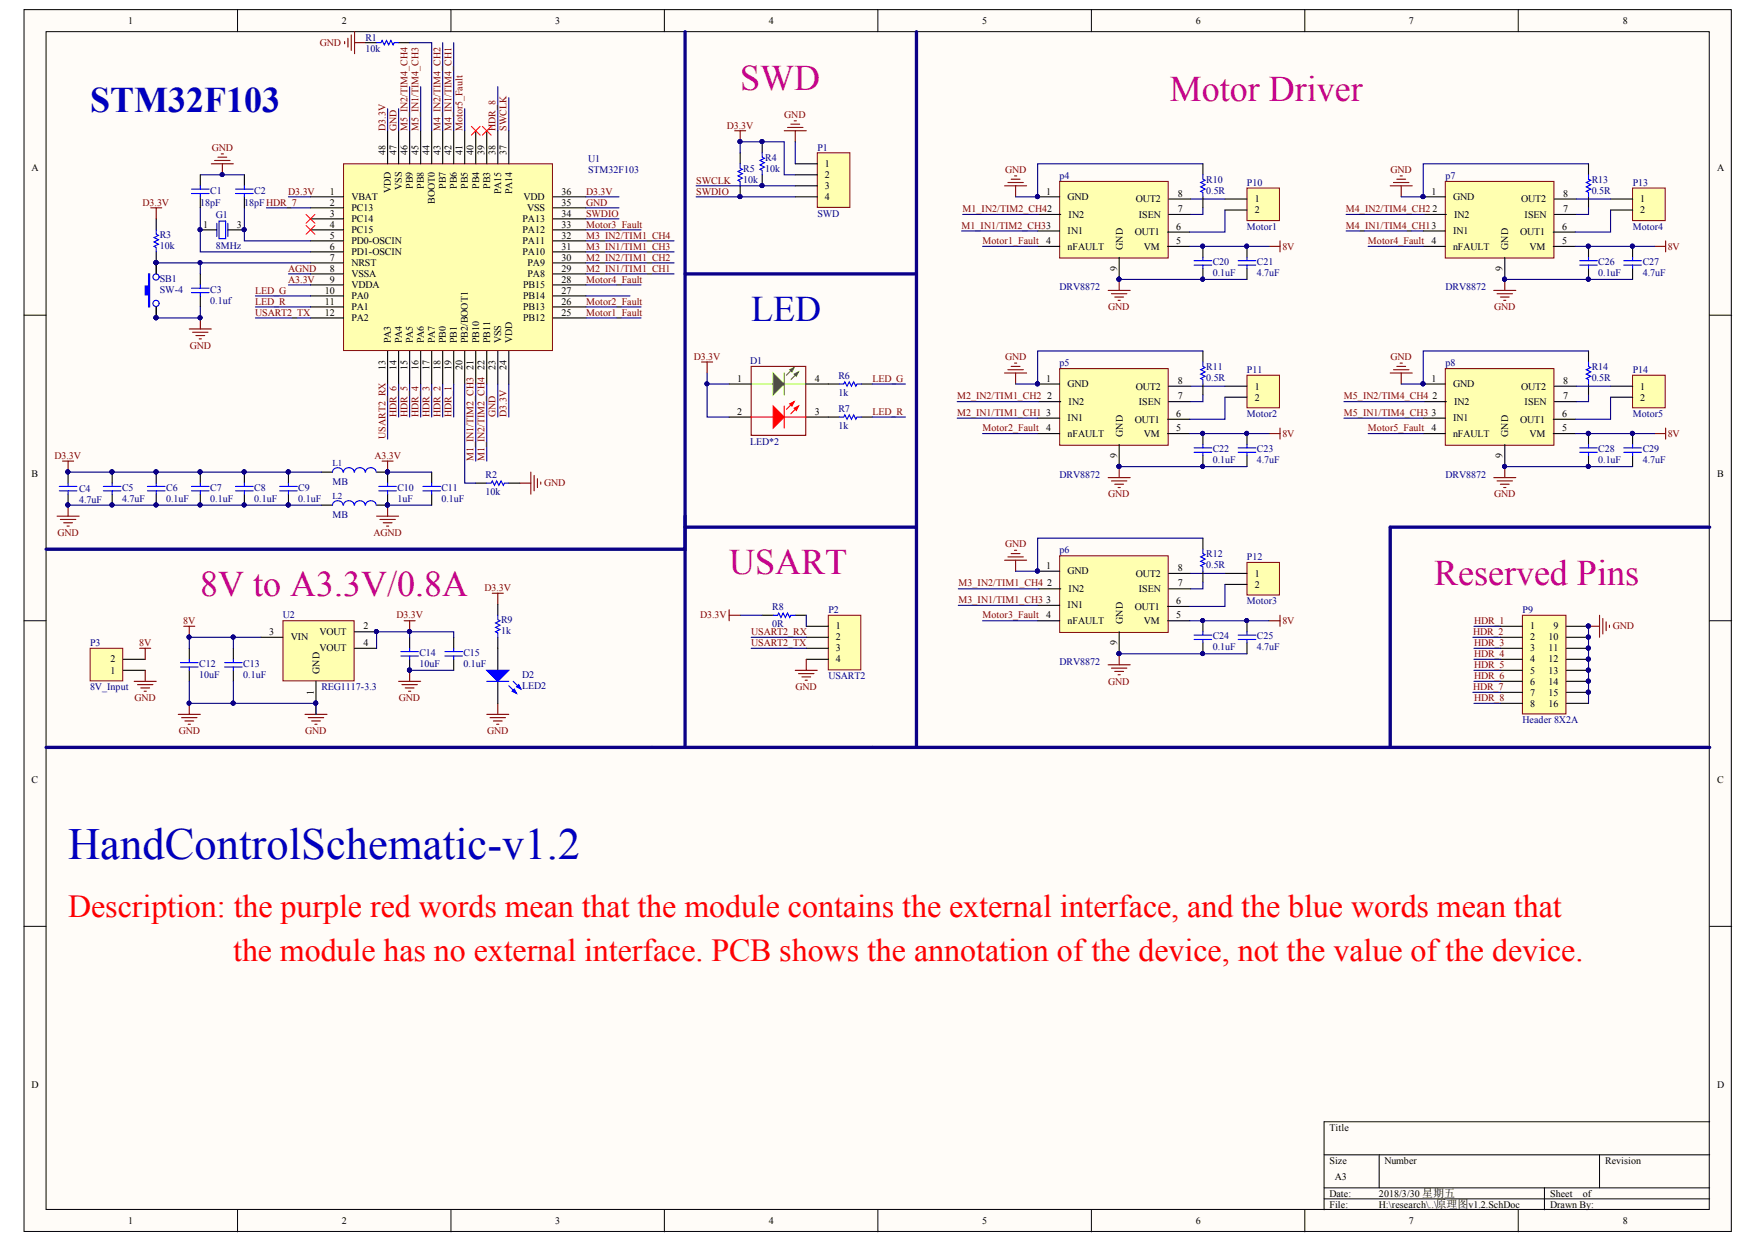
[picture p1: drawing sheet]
<svg xmlns="http://www.w3.org/2000/svg" width="297mm" height="210mm" viewBox="0 0 297 210" stroke-linecap="round" stroke-linejoin="round" font-family="sans-serif">
<defs><g id="words">
<text font-size="7.5" fill="#0000bf" x="11.5" y="145">HandControlSchematic-v1.2</text>
<g font-size="6.1" fill="#c5008e">
<text x="125.1" y="15.2">SWD</text>
<text x="197.6" y="17.1">Motor Driver</text>
<text x="33.8" y="100.7">8V to A3.3V/0.8A</text>
<text x="123.2" y="97">USART</text>
<text x="242.3" y="98.9">Reserved Pins</text>
</g>
<g font-size="6.1" fill="#0000bf">
<text x="15.2" y="18.9">STM32F103</text>
<text x="126.9" y="54.3">LED</text>
</g>
<g font-size="5.4" fill="#f00">
<text x="11.5" y="154.8">Description: the purple red words mean that the module contains the external interface, and the blue words mean that</text>
<text x="39.4" y="162.2">the module has no external interface. PCB shows the annotation of the device, not the value of the device.</text>
</g>
<g font-size="1.7">
<text x="21.7" y="4.1">1</text>
<text x="57.8" y="4.1">2</text>
<text x="93.8" y="4.1">3</text>
<text x="129.9" y="4.1">4</text>
<text x="165.9" y="4.1">5</text>
<text x="202" y="4.1">6</text>
<text x="238.1" y="4.1">7</text>
<text x="274.2" y="4.1">8</text>
<text x="5.3" y="28.9">A</text>
<text x="65.1" y="26.2" transform="rotate(-90 65.1 26.2)">48</text>
<text x="67" y="26.2" transform="rotate(-90 67 26.2)">47</text>
<text x="68.8" y="26.2" transform="rotate(-90 68.8 26.2)">46</text>
<text x="70.7" y="26.2" transform="rotate(-90 70.7 26.2)">45</text>
<text x="72.6" y="26.2" transform="rotate(-90 72.6 26.2)">44</text>
<text x="74.4" y="26.2" transform="rotate(-90 74.4 26.2)">43</text>
<text x="76.3" y="26.2" transform="rotate(-90 76.3 26.2)">42</text>
<text x="78.1" y="26.2" transform="rotate(-90 78.1 26.2)">41</text>
<text x="80" y="26.2" transform="rotate(-90 80 26.2)">40</text>
<text x="81.9" y="26.2" transform="rotate(-90 81.9 26.2)">39</text>
<text x="83.7" y="26.2" transform="rotate(-90 83.7 26.2)">38</text>
<text x="85.6" y="26.2" transform="rotate(-90 85.6 26.2)">37</text>
<text x="139.4" y="28.2">1</text>
<text x="290.2" y="28.9">A</text>
<text x="55.7" y="32.9">1</text>
<text x="55.7" y="34.7">2</text>
<text x="59.4" y="33.8">VBAT</text>
<text x="59.4" y="35.7">PC13</text>
<text x="66.1" y="32.6" transform="rotate(-90 66.1 32.6)">VDD</text>
<text x="67.9" y="32" transform="rotate(-90 67.9 32)">VSS</text>
<text x="69.8" y="31.9" transform="rotate(-90 69.8 31.9)">PB9</text>
<text x="71.6" y="31.9" transform="rotate(-90 71.6 31.9)">PB8</text>
<text x="73.5" y="34.4" transform="rotate(-90 73.5 34.4)">BOOT0</text>
<text x="75.4" y="31.9" transform="rotate(-90 75.4 31.9)">PB7</text>
<text x="77.2" y="31.9" transform="rotate(-90 77.2 31.9)">PB6</text>
<text x="79.1" y="31.9" transform="rotate(-90 79.1 31.9)">PB5</text>
<text x="80.9" y="31.9" transform="rotate(-90 80.9 31.9)">PB4</text>
<text x="82.8" y="31.9" transform="rotate(-90 82.8 31.9)">PB3</text>
<text x="84.7" y="32.8" transform="rotate(-90 84.7 32.8)">PA15</text>
<text x="86.5" y="32.8" transform="rotate(-90 86.5 32.8)">PA14</text>
<text x="88.5" y="33.8">VDD</text>
<text x="89.1" y="35.7">VSS</text>
<text x="94.9" y="34.7">35</text>
<text x="94.9" y="32.9">36</text>
<text x="139.4" y="30.1">2</text>
<text x="139.4" y="31.9">3</text>
<text x="139.4" y="33.8">4</text>
<text x="176.8" y="32.9">1</text>
<text x="180.4" y="33.8">GND</text>
<text x="191.9" y="34.1">OUT2</text>
<text x="199" y="35.8">7</text>
<text x="199" y="33.2">8</text>
<text x="212" y="34.1">1</text>
<text x="212" y="36">2</text>
<text x="241.9" y="32.9">1</text>
<text x="242" y="35.8">2</text>
<text x="245.5" y="33.8">GND</text>
<text x="257" y="34.1">OUT2</text>
<text x="264.1" y="35.8">7</text>
<text x="264.1" y="33.2">8</text>
<text x="277.1" y="34.1">1</text>
<text x="277.1" y="36">2</text>
<text x="34.3" y="38.4">1</text>
<text x="40" y="38.4">3</text>
<text x="55.7" y="36.6">3</text>
<text x="55.7" y="38.4">4</text>
<text x="55.7" y="40.3">5</text>
<text x="59.4" y="37.5">PC14</text>
<text x="59.4" y="39.4">PC15</text>
<text x="59.4" y="41.2">PD0-OSCIN</text>
<text x="88.3" y="41.2">PA11</text>
<text x="88.3" y="39.4">PA12</text>
<text x="88.3" y="37.5">PA13</text>
<text x="94.9" y="40.3">32</text>
<text x="94.9" y="38.4">33</text>
<text x="94.9" y="36.6">34</text>
<text x="176.8" y="41.2">4</text>
<text x="180.4" y="39.5">IN1</text>
<text x="180.6" y="36.8">IN2</text>
<text x="191.7" y="39.7">OUT1</text>
<text x="192.4" y="36.8">ISEN</text>
<text x="198.7" y="41.2">5</text>
<text x="198.7" y="38.8">6</text>
<text x="241.9" y="41.2">4</text>
<text x="245.5" y="39.5">IN1</text>
<text x="245.7" y="36.8">IN2</text>
<text x="256.8" y="39.7">OUT1</text>
<text x="257.6" y="36.8">ISEN</text>
<text x="263.9" y="41.2">5</text>
<text x="263.9" y="38.8">6</text>
<text x="55.7" y="42.2">6</text>
<text x="55.7" y="44">7</text>
<text x="55.7" y="45.9">8</text>
<text x="55.7" y="47.7">9</text>
<text x="59.4" y="43.1">PD1-OSCIN</text>
<text x="59.4" y="45">NRST</text>
<text x="59.4" y="46.8">VSSA</text>
<text x="88.3" y="43.1">PA10</text>
<text x="89.1" y="46.8">PA8</text>
<text x="89.1" y="45">PA9</text>
<text x="94.9" y="47.7">28</text>
<text x="94.9" y="45.9">29</text>
<text x="94.9" y="44">30</text>
<text x="94.9" y="42.2">31</text>
<text x="180.4" y="42.2">nFAULT</text>
<text x="188.8" y="45.8" transform="rotate(-90 188.8 45.8)">9</text>
<text x="189.7" y="42.2" transform="rotate(-90 189.7 42.2)">GND</text>
<text x="193.2" y="42.2">VM</text>
<text x="245.5" y="42.2">nFAULT</text>
<text x="253.9" y="45.8" transform="rotate(-90 253.9 45.8)">9</text>
<text x="254.8" y="42.2" transform="rotate(-90 254.8 42.2)">GND</text>
<text x="258.5" y="42.2">VM</text>
<text x="54.9" y="49.6">10</text>
<text x="54.9" y="51.5">11</text>
<text x="54.9" y="53.3">12</text>
<text x="59.4" y="48.7">VDDA</text>
<text x="59.4" y="50.5">PA0</text>
<text x="59.4" y="52.4">PA1</text>
<text x="88.4" y="52.4">PB13</text>
<text x="88.4" y="50.5">PB14</text>
<text x="88.4" y="48.7">PB15</text>
<text x="94.9" y="53.3">25</text>
<text x="94.9" y="51.5">26</text>
<text x="94.9" y="49.6">27</text>
<text x="59.4" y="54.3">PA2</text>
<text x="66.1" y="58" transform="rotate(-90 66.1 58)">PA3</text>
<text x="67.9" y="58" transform="rotate(-90 67.9 58)">PA4</text>
<text x="69.8" y="58" transform="rotate(-90 69.8 58)">PA5</text>
<text x="71.6" y="58" transform="rotate(-90 71.6 58)">PA6</text>
<text x="73.5" y="58" transform="rotate(-90 73.5 58)">PA7</text>
<text x="75.4" y="58" transform="rotate(-90 75.4 58)">PB0</text>
<text x="77.2" y="58" transform="rotate(-90 77.2 58)">PB1</text>
<text x="79.1" y="58" transform="rotate(-90 79.1 58)">PB2/BOOT1</text>
<text x="80.9" y="58" transform="rotate(-90 80.9 58)">PB10</text>
<text x="82.8" y="58" transform="rotate(-90 82.8 58)">PB11</text>
<text x="84.7" y="58" transform="rotate(-90 84.7 58)">VSS</text>
<text x="86.5" y="58" transform="rotate(-90 86.5 58)">VDD</text>
<text x="88.4" y="54.3">PB12</text>
<text x="65.1" y="62.4" transform="rotate(-90 65.1 62.4)">13</text>
<text x="67" y="62.4" transform="rotate(-90 67 62.4)">14</text>
<text x="68.8" y="62.4" transform="rotate(-90 68.8 62.4)">15</text>
<text x="70.7" y="62.4" transform="rotate(-90 70.7 62.4)">16</text>
<text x="72.6" y="62.4" transform="rotate(-90 72.6 62.4)">17</text>
<text x="74.4" y="62.4" transform="rotate(-90 74.4 62.4)">18</text>
<text x="76.3" y="62.4" transform="rotate(-90 76.3 62.4)">19</text>
<text x="78.1" y="62.4" transform="rotate(-90 78.1 62.4)">20</text>
<text x="80" y="62.4" transform="rotate(-90 80 62.4)">21</text>
<text x="81.9" y="62.4" transform="rotate(-90 81.9 62.4)">22</text>
<text x="83.7" y="62.4" transform="rotate(-90 83.7 62.4)">23</text>
<text x="85.6" y="62.4" transform="rotate(-90 85.6 62.4)">24</text>
<text x="124.6" y="64.5">1</text>
<text x="137.7" y="64.5">4</text>
<text x="176.8" y="64.5">1</text>
<text x="180.4" y="65.4">GND</text>
<text x="191.9" y="65.8">OUT2</text>
<text x="199" y="64.9">8</text>
<text x="212" y="65.8">1</text>
<text x="241.9" y="64.5">1</text>
<text x="245.5" y="65.4">GND</text>
<text x="257" y="65.8">OUT2</text>
<text x="264.1" y="64.9">8</text>
<text x="277.1" y="65.8">1</text>
<text x="124.6" y="70.1">2</text>
<text x="137.7" y="70.1">3</text>
<text x="176.8" y="70.2">3</text>
<text x="176.9" y="67.4">2</text>
<text x="180.4" y="71.1">IN1</text>
<text x="180.6" y="68.4">IN2</text>
<text x="191.7" y="71.4">OUT1</text>
<text x="192.4" y="68.4">ISEN</text>
<text x="198.7" y="70.5">6</text>
<text x="199" y="67.4">7</text>
<text x="212" y="67.7">2</text>
<text x="241.9" y="70.2">3</text>
<text x="242" y="67.4">2</text>
<text x="245.5" y="71.1">IN1</text>
<text x="245.7" y="68.4">IN2</text>
<text x="256.8" y="71.4">OUT1</text>
<text x="257.6" y="68.4">ISEN</text>
<text x="263.9" y="70.5">6</text>
<text x="264.1" y="67.4">7</text>
<text x="277.1" y="67.7">2</text>
<text x="176.8" y="72.8">4</text>
<text x="180.4" y="73.8">nFAULT</text>
<text x="188.8" y="77.4" transform="rotate(-90 188.8 77.4)">9</text>
<text x="189.7" y="73.8" transform="rotate(-90 189.7 73.8)">GND</text>
<text x="193.2" y="73.8">VM</text>
<text x="198.7" y="72.8">5</text>
<text x="241.9" y="72.8">4</text>
<text x="245.5" y="73.8">nFAULT</text>
<text x="253.9" y="77.4" transform="rotate(-90 253.9 77.4)">9</text>
<text x="254.8" y="73.8" transform="rotate(-90 254.8 73.8)">GND</text>
<text x="258.5" y="73.8">VM</text>
<text x="263.9" y="72.8">5</text>
<text x="5.3" y="80.5">B</text>
<text x="290.2" y="80.5">B</text>
<text x="176.8" y="96.1">1</text>
<text x="176.8" y="101.8">3</text>
<text x="176.9" y="99">2</text>
<text x="180.4" y="97">GND</text>
<text x="180.6" y="100">IN2</text>
<text x="191.9" y="97.4">OUT2</text>
<text x="192.4" y="100">ISEN</text>
<text x="199" y="99">7</text>
<text x="199" y="96.5">8</text>
<text x="212" y="97.4">1</text>
<text x="212" y="99.3">2</text>
<text x="45.5" y="107.2">3</text>
<text x="54" y="107.2">VOUT</text>
<text x="61.4" y="106.3">2</text>
<text x="141.2" y="106.3">1</text>
<text x="176.8" y="104.4">4</text>
<text x="180.4" y="102.7">IN1</text>
<text x="180.4" y="105.4">nFAULT</text>
<text x="189.7" y="105.4" transform="rotate(-90 189.7 105.4)">GND</text>
<text x="191.7" y="103">OUT1</text>
<text x="193.2" y="105.4">VM</text>
<text x="198.7" y="104.4">5</text>
<text x="198.7" y="102.1">6</text>
<text x="258.5" y="106.3">1</text>
<text x="262.5" y="106.3">9</text>
<text x="18.7" y="113.7">1</text>
<text x="18.7" y="111.9">2</text>
<text x="49.1" y="108.2">VIN</text>
<text x="54" y="113.7" transform="rotate(-90 54 113.7)">GND</text>
<text x="54" y="110">VOUT</text>
<text x="61.4" y="109.1">4</text>
<text x="141.2" y="108.2">2</text>
<text x="141.2" y="110">3</text>
<text x="141.2" y="111.9">4</text>
<text x="188.8" y="109" transform="rotate(-90 188.8 109)">9</text>
<text x="258.5" y="108.2">2</text>
<text x="258.5" y="110">3</text>
<text x="258.5" y="111.9">4</text>
<text x="258.5" y="113.7">5</text>
<text x="261.7" y="108.2">10</text>
<text x="261.7" y="110">11</text>
<text x="261.7" y="111.9">12</text>
<text x="261.7" y="113.7">13</text>
<text x="53" y="117.4" transform="rotate(-90 53 117.4)">1</text>
<text x="258.5" y="115.6">6</text>
<text x="258.5" y="117.5">7</text>
<text x="258.5" y="119.3">8</text>
<text x="261.7" y="115.6">14</text>
<text x="261.7" y="117.5">15</text>
<text x="261.7" y="119.3">16</text>
<text x="5.3" y="132.2">C</text>
<text x="290.2" y="132.2">C</text>
<text x="5.3" y="183.7">D</text>
<text x="290.2" y="183.7">D</text>
<text x="224.6" y="191">Title</text>
<text x="224.6" y="196.5">Size</text>
<text x="233.9" y="196.5">Number</text>
<text x="271.2" y="196.5">Revision</text>
<text x="224.6" y="202.1">Date:</text>
<text x="224.6" y="204">File:</text>
<text x="225.6" y="199.3">A3</text>
<text x="233" y="202.1">2018/3/30 星期五</text>
<text x="233" y="204">H:\research\..\原理图v1.2.SchDoc</text>
<text x="261.9" y="202.1">Sheet</text>
<text x="261.9" y="204">Drawn By:</text>
<text x="267.4" y="202.1">of</text>
<text x="21.7" y="206.8">1</text>
<text x="57.8" y="206.8">2</text>
<text x="93.8" y="206.8">3</text>
<text x="129.9" y="206.8">4</text>
<text x="165.9" y="206.8">5</text>
<text x="202" y="206.8">6</text>
<text x="238.1" y="206.8">7</text>
<text x="274.2" y="206.8">8</text>
</g>
<g font-size="1.7" fill="#800000">
<text x="54" y="7.8">GND</text>
<text x="65.1" y="22.1" transform="rotate(-90 65.1 22.1)">D3.3V</text>
<text x="67" y="22.1" transform="rotate(-90 67 22.1)">GND</text>
<text x="68.8" y="22.1" transform="rotate(-90 68.8 22.1)">M5_IN2/TIM4_CH4</text>
<text x="70.7" y="22.1" transform="rotate(-90 70.7 22.1)">M5_IN1/TIM4_CH3</text>
<text x="74.4" y="22.1" transform="rotate(-90 74.4 22.1)">M4_IN2/TIM4_CH2</text>
<text x="76.3" y="22.1" transform="rotate(-90 76.3 22.1)">M4_IN1/TIM4_CH1</text>
<text x="78.1" y="22.1" transform="rotate(-90 78.1 22.1)">Motor5_Fault</text>
<text x="83.7" y="22.1" transform="rotate(-90 83.7 22.1)">HDR_8</text>
<text x="85.6" y="22.1" transform="rotate(-90 85.6 22.1)">SWCLK</text>
<text x="122.8" y="21.7">D3.3V</text>
<text x="132.5" y="19.9">GND</text>
<text x="35.8" y="25.4">GND</text>
<text x="169.8" y="29.2">GND</text>
<text x="234.9" y="29.2">GND</text>
<text x="24.1" y="34.7">D3.3V</text>
<text x="48.7" y="32.9">D3.3V</text>
<text x="99" y="32.9">D3.3V</text>
<text x="99" y="34.7">GND</text>
<text x="117.6" y="31">SWCLK</text>
<text x="117.6" y="32.9">SWDIO</text>
<text x="162.6" y="35.8">M1_IN2/TIM2_CH42</text>
<text x="227.4" y="35.8">M4_IN2/TIM4_CH2</text>
<text x="99" y="36.6">SWDIO</text>
<text x="99" y="40.3">M3_IN2/TIM1_CH4</text>
<text x="99" y="38.4">Motor3_Fault</text>
<text x="162.5" y="38.6">M1_IN1/TIM2_CH33</text>
<text x="166" y="41.2">Motor1_Fault</text>
<text x="227.4" y="38.6">M4_IN1/TIM4_CH13</text>
<text x="231.1" y="41.2">Motor4_Fault</text>
<text x="48.7" y="45.9">AGND</text>
<text x="48.7" y="47.7">A3.3V</text>
<text x="99" y="42.2">M3_IN1/TIM1_CH3</text>
<text x="99" y="44">M2_IN2/TIM1_CH2</text>
<text x="99" y="45.9">M2_IN1/TIM1_CH1</text>
<text x="99" y="47.7">Motor4_Fault</text>
<text x="216.7" y="42.2">8V</text>
<text x="281.8" y="42.2">8V</text>
<text x="43.1" y="53.3">USART2_TX</text>
<text x="43.1" y="49.6">LED_G</text>
<text x="43.1" y="51.5">LED_R</text>
<text x="99" y="53.3">Motor1_Fault</text>
<text x="99" y="51.5">Motor2_Fault</text>
<text x="187.2" y="52.4">GND</text>
<text x="252.4" y="52.4">GND</text>
<text x="32.1" y="58.9">GND</text>
<text x="117.2" y="60.8">D3.3V</text>
<text x="147.4" y="64.5">LED_G</text>
<text x="169.8" y="60.8">GND</text>
<text x="234.9" y="60.8">GND</text>
<text x="67" y="70.4" transform="rotate(-90 67 70.4)">HDR_6</text>
<text x="68.8" y="70.4" transform="rotate(-90 68.8 70.4)">HDR_5</text>
<text x="70.7" y="70.4" transform="rotate(-90 70.7 70.4)">HDR_4</text>
<text x="72.6" y="70.4" transform="rotate(-90 72.6 70.4)">HDR_3</text>
<text x="74.4" y="70.4" transform="rotate(-90 74.4 70.4)">HDR_2</text>
<text x="76.3" y="70.4" transform="rotate(-90 76.3 70.4)">HDR_1</text>
<text x="83.7" y="70.4" transform="rotate(-90 83.7 70.4)">GND</text>
<text x="85.6" y="70.4" transform="rotate(-90 85.6 70.4)">D3.3V</text>
<text x="147.4" y="70.1">LED_R</text>
<text x="161.7" y="67.4">M2_IN2/TIM1_CH2</text>
<text x="161.7" y="70.2">M2_IN1/TIM1_CH1</text>
<text x="227.1" y="67.4">M5_IN2/TIM4_CH4</text>
<text x="227.1" y="70.2">M5_IN1/TIM4_CH3</text>
<text x="9.2" y="77.5">D3.3V</text>
<text x="63.3" y="77.5">A3.3V</text>
<text x="65.1" y="74.1" transform="rotate(-90 65.1 74.1)">USART2_RX</text>
<text x="80" y="77.8" transform="rotate(-90 80 77.8)">M1_IN1/TIM2_CH3</text>
<text x="81.9" y="77.8" transform="rotate(-90 81.9 77.8)">M1_IN2/TIM2_CH4</text>
<text x="166" y="72.8">Motor2_Fault</text>
<text x="216.7" y="73.8">8V</text>
<text x="231.1" y="72.8">Motor5_Fault</text>
<text x="281.8" y="73.8">8V</text>
<text x="91.9" y="82.1">GND</text>
<text x="187.2" y="84">GND</text>
<text x="252.4" y="84">GND</text>
<text x="9.7" y="90.5">GND</text>
<text x="63.1" y="90.5">AGND</text>
<text x="169.8" y="92.4">GND</text>
<text x="81.9" y="99.8">D3.3V</text>
<text x="162" y="99">M3_IN2/TIM1_CH4</text>
<text x="162" y="101.8">M3_IN1/TIM1_CH3</text>
<text x="31" y="105.4">8V</text>
<text x="67" y="104.4">D3.3V</text>
<text x="118.3" y="104.4">D3.3V</text>
<text x="126.9" y="107.2">USART2_RX</text>
<text x="166" y="104.4">Motor3_Fault</text>
<text x="216.7" y="105.4">8V</text>
<text x="248.9" y="107.2">HDR_2</text>
<text x="249.1" y="105.4">HDR_1</text>
<text x="272.5" y="106.3">GND</text>
<text x="23.5" y="109.1">8V</text>
<text x="126.9" y="109.1">USART2_TX</text>
<text x="249.1" y="109.1">HDR_3</text>
<text x="249.1" y="110.9">HDR_4</text>
<text x="249.1" y="112.8">HDR_5</text>
<text x="22.7" y="118.4">GND</text>
<text x="67.4" y="118.4">GND</text>
<text x="134.4" y="116.5">GND</text>
<text x="187.2" y="115.6">GND</text>
<text x="248.9" y="116.5">HDR_7</text>
<text x="249.1" y="114.7">HDR_6</text>
<text x="249.1" y="118.4">HDR_8</text>
<text x="30.2" y="124">GND</text>
<text x="51.6" y="124">GND</text>
<text x="82.3" y="124">GND</text>
</g>
<g font-size="1.7" fill="#000080">
<text x="61.7" y="8.7">10k</text>
<text x="61.7" y="6.8">R1</text>
<text x="99.4" y="27.3">U1</text>
<text x="99.4" y="29.2">STM32F103</text>
<text x="125.6" y="29">R5</text>
<text x="129.3" y="29">10k</text>
<text x="129.3" y="27.1">R4</text>
<text x="138.1" y="25.4">P1</text>
<text x="33.8" y="34.7">18pF</text>
<text x="35.5" y="32.7">C1</text>
<text x="41.3" y="34.7">18pFHDR_7</text>
<text x="43" y="32.7">C2</text>
<text x="125.6" y="30.8">10k</text>
<text x="179" y="30.3">p4</text>
<text x="203.8" y="32.7">0.5R</text>
<text x="203.8" y="30.8">R10</text>
<text x="210.7" y="31.4">P10</text>
<text x="244.2" y="30.3">p7</text>
<text x="268.9" y="32.7">0.5R</text>
<text x="268.9" y="30.8">R13</text>
<text x="275.9" y="31.4">P13</text>
<text x="27" y="42">10k</text>
<text x="27" y="40.1">R3</text>
<text x="36.5" y="36.8">G1</text>
<text x="36.5" y="42">8MHz</text>
<text x="138.1" y="36.6">SWD</text>
<text x="210.7" y="38.8">Motor1</text>
<text x="275.9" y="38.8">Motor4</text>
<text x="27" y="47.6">SB1</text>
<text x="204.9" y="46.6">0.1uF</text>
<text x="204.9" y="44.8">C20</text>
<text x="212.4" y="46.6">4.7uF</text>
<text x="212.4" y="44.8">C21</text>
<text x="270" y="46.6">0.1uF</text>
<text x="270" y="44.8">C26</text>
<text x="277.6" y="46.6">4.7uF</text>
<text x="277.6" y="44.8">C27</text>
<text x="27" y="49.4">SW-4</text>
<text x="35.5" y="51.3">0.1uf</text>
<text x="35.5" y="49.4">C3</text>
<text x="179" y="49">DRV8872</text>
<text x="244.2" y="49">DRV8872</text>
<text x="126.8" y="61.5">D1</text>
<text x="141.7" y="64">R6</text>
<text x="179" y="61.9">p5</text>
<text x="203.8" y="64.3">0.5R</text>
<text x="203.8" y="62.4">R11</text>
<text x="210.7" y="63">P11</text>
<text x="244.2" y="61.9">p8</text>
<text x="268.9" y="64.3">0.5R</text>
<text x="268.9" y="62.4">R14</text>
<text x="275.9" y="63">P14</text>
<text x="141.7" y="66.9">1k</text>
<text x="141.7" y="69.5">R7</text>
<text x="210.7" y="70.5">Motor2</text>
<text x="275.9" y="70.5">Motor5</text>
<text x="126.8" y="75.1">LED*2</text>
<text x="141.7" y="72.5">1k</text>
<text x="204.9" y="76.4">C22</text>
<text x="212.4" y="76.4">C23</text>
<text x="270" y="76.4">C28</text>
<text x="277.6" y="76.4">C29</text>
<text x="13.4" y="83.1">C4</text>
<text x="20.6" y="82.9">C5</text>
<text x="28.1" y="82.9">C6</text>
<text x="35.5" y="82.9">C7</text>
<text x="43" y="82.9">C8</text>
<text x="50.4" y="82.9">C9</text>
<text x="56.2" y="82">MB</text>
<text x="67.1" y="82.9">C10</text>
<text x="74.6" y="82.9">C11</text>
<text x="82" y="83.7">10k</text>
<text x="82" y="80.7">R2</text>
<text x="179" y="80.7">DRV8872</text>
<text x="204.9" y="78.2">0.1uF</text>
<text x="212.4" y="78.2">4.7uF</text>
<text x="244.2" y="80.7">DRV8872</text>
<text x="270" y="78.2">0.1uF</text>
<text x="277.6" y="78.2">4.7uF</text>
<text x="13.4" y="84.9">4.7uF</text>
<text x="20.6" y="84.8">4.7uF</text>
<text x="28.1" y="84.8">0.1uF</text>
<text x="35.5" y="84.8">0.1uF</text>
<text x="43" y="84.8">0.1uF</text>
<text x="50.4" y="84.8">0.1uF</text>
<text x="56.2" y="87.5">MB</text>
<text x="67.1" y="84.8">1uF</text>
<text x="74.6" y="84.8">0.1uF</text>
<text x="179" y="93.5">p6</text>
<text x="203.8" y="95.9">0.5R</text>
<text x="203.8" y="94">R12</text>
<text x="210.7" y="94.6">P12</text>
<text x="47.8" y="104.4">U2</text>
<text x="84.7" y="107.1">1k</text>
<text x="84.7" y="105.2">R9</text>
<text x="130.5" y="106">0R</text>
<text x="130.5" y="103">R8</text>
<text x="140" y="103.5">P2</text>
<text x="204.9" y="108">C24</text>
<text x="210.7" y="102.1">Motor3</text>
<text x="212.4" y="108">C25</text>
<text x="257.3" y="103.5">P9</text>
<text x="15.2" y="109.1">P3</text>
<text x="33.7" y="112.6">C12</text>
<text x="41.1" y="112.6">C13</text>
<text x="70.9" y="112.6">10uF</text>
<text x="70.9" y="110.8">C14</text>
<text x="78.3" y="112.6">0.1uF</text>
<text x="78.3" y="110.8">C15</text>
<text x="179" y="112.3">DRV8872</text>
<text x="204.9" y="109.8">0.1uF</text>
<text x="212.4" y="109.8">4.7uF</text>
<text x="15.2" y="116.5">8V_Input</text>
<text x="33.7" y="114.5">10uF</text>
<text x="41.1" y="114.5">0.1uF</text>
<text x="54.3" y="116.5">REG1117-3.3</text>
<text x="88.2" y="114.5">D2</text>
<text x="88.2" y="116.4">LED2</text>
<text x="140" y="114.7">USART2</text>
<text x="257.3" y="122.1">Header 8X2A</text>
</g>
<g font-size="1.5" fill="#000080">
<text x="56.2" y="78.7">L1</text>
<text x="56.2" y="84.2">L2</text>
</g>
</g></defs>
<g fill="#fffcf8" stroke="#000" stroke-width=".17">
<path d="M4.1 1.6h288.4v206.4h-288.4z"/>
<path d="M7.8 5.3h281v198.9h-281z"/>
</g>
<g fill="none" stroke="#000" stroke-width=".17">
<path d="M40.1 1.6v3.7M76.2 1.6v3.7M112.3 1.6v3.7M148.3 1.6v3.7M184.4 1.6v3.7M220.5 1.6v3.7M256.5 1.6v3.7M4.1 53.2h3.7M288.9 53.2h3.7M4.1 104.8h3.7M288.9 104.8h3.7M4.1 156.4h3.7"/>
<path d="M288.9 156.4h3.7M223.7 195h65.2M233 195v5.6M270.3 195v5.6M288.9 189.4h-65.2v14.9M40.1 204.3v3.7M76.2 204.3v3.7M112.3 204.3v3.7M148.3 204.3v3.7M184.4 204.3v3.7M220.5 204.3v3.7M223.7 200.6h65.2"/>
<path d="M223.7 202.5h65.2M256.5 204.3v3.7M261 200.6v3.7"/>
</g>
<path d="M58 27.7h35.3v31.5h-35.3z" fill="#ffffb0" stroke="#800000" stroke-width=".17"/>
<g fill="none" stroke="#000" stroke-width=".19">
<path d="M33.8 38.8h2.8M38.5 38.8h2.8M52.5 33.2h5.5M52.5 35.1h5.5M52.5 37h5.5M52.5 38.8h5.5M65.5 22.1v5.6M67.4 22.1v5.6M69.2 22.1v5.6M71.1 22.1v5.6M72.9 22.1v5.6M74.8 22.1v5.6"/>
<path d="M76.7 22.1v5.6M78.5 22.1v5.6M80.4 22.1v5.6M82.2 22.1v5.6M84.1 22.1v5.6M86 22.1v5.6M93.4 33.2h5.6M93.4 35.1h5.6M93.4 37h5.6M93.4 38.8h5.6M26.4 44.4v1.9M26.4 51.8v1.9"/>
<path d="M52.5 40.7h5.5M52.5 42.5h5.5M52.5 44.4h5.5M52.5 46.3h5.5M52.5 48.1h5.5M52.5 50h5.5M52.5 51.8h5.5M52.5 53.7h5.5M65.5 59.3v5.5M67.4 59.3v5.5M69.2 59.3v5.5M71.1 59.3v5.5"/>
<path d="M72.9 59.3v5.5M74.8 59.3v5.5M76.7 59.3v5.5M78.5 59.3v5.5M80.4 59.3v5.5M82.2 59.3v5.5M84.1 59.3v5.5M86 59.3v5.5M93.4 40.7h5.6M93.4 42.5h5.6M93.4 44.4h5.6M93.4 46.3h5.6"/>
<path d="M93.4 48.1h5.6M93.4 50h5.6M93.4 51.8h5.6M93.4 53.7h5.6"/>
</g>
<path d="M36.6 37.7v2.2M37 37.3h1.1v3h-1.1zM38.5 37.7v2.2" fill="none" stroke="#00f" stroke-width=".19"/>
<g fill="#000080" stroke="#000080" stroke-width=".17">
<circle cx="33.8" cy="38.8" r=".33"/>
<circle cx="41.2" cy="38.8" r=".33"/>
<circle cx="37.5" cy="29.5" r=".33"/>
<circle cx="33.8" cy="53.7" r=".33"/>
<circle cx="26.4" cy="44.4" r=".33"/>
<circle cx="33.8" cy="44.4" r=".33"/>
<circle cx="26.4" cy="53.7" r=".33"/>
</g>
<g fill="none" stroke="#000080" stroke-width=".19">
<path d="M65.5 18.4v3.7M67.4 18.4v3.7M76.7 7.2v14.9M78.5 18.4v3.7M33.8 35.1v7.4h18.7M33.8 29.5h7.5M41.3 35.1v5.6h11.2M48.7 33.2h3.8M99 33.2h5.6M99 35.1h5.6M26.4 44.4h26.1M48.7 46.3h3.8"/>
<path d="M48.7 48.1h3.8M84.1 64.8v5.6M86 64.8v5.6"/>
</g>
<g fill="none" stroke="#800000" stroke-width=".19">
<path d="M58.2 7v.4M58.8 6.5v1.4M59.3 5.9v2.6M59.9 5.3v3.8M59.9 7.2h1.9M25.5 35.1h1.8M26.4 35.1v1.9M35.7 27.7h3.7M36.3 27.1h2.6M36.8 26.5h1.5M37.4 26h.4M37.6 27.7v1.8"/>
<path d="M32 55.6h3.7M32.5 56.1h2.6M33.1 56.7h1.5M33.7 57.2h.3M33.8 53.7v1.9M89.7 79.7v3.7M87.8 81.6h1.9M90.2 80.3v2.6M90.8 80.8v1.5M91.4 81.4v.4"/>
</g>
<path d="M25.1 46.3h.2v5.5h-.2v-2h-.6v-1.5h.6z" fill-rule="evenodd" fill="#00f"/>
<g fill="none" stroke="#00f" stroke-width=".19">
<path d="M63.6 7.2h.8l.2-.4 .3 .8 .4-.8 .4 .8 .3-.8 .4 .8 .2-.4h.8M26.4 38.8v.8l.4 .1-.8 .4 .8 .4-.8 .4 .8 .3-.8 .4 .4 .2v.7M32.4 31.9h2.9M32.4 32.7h2.9M33.8 31.4v.5M33.8 32.7v.5M39.8 31.9h3M39.8 32.7h3M41.3 31.4v.5M41.3 32.7v.5M25.1 46.3h.2v5.5h-.2v-2h-.6v-1.5h.6zM32.4 48.7h2.9"/>
<path d="M32.4 49.4h2.9M33.8 48.1v.6M33.8 49.4v.6M58 79.7a.89 .89 0 0 0-.9-.7 .89 .89 0 0 0-.9 .7M59.8 79.7a.91 .91 0 0 0-.9-.7 .91 .91 0 0 0-.9 .7M61.7 79.7a.91 .91 0 0 0-.9-.7 .91 .91 0 0 0-.9 .7M63.6 79.7a.91 .91 0 0 0-.9-.7 .91 .91 0 0 0-.9 .7M24.9 82.1h3M24.9 82.9h3M26.4 81.6v.5M26.4 82.9v.5M32.4 82.1h2.9"/>
<path d="M32.4 82.9h2.9M33.8 81.6v.5M33.8 82.9v.5M39.8 82.1h3M39.8 82.9h3M41.3 81.6v.5M41.3 82.9v.5M47.2 82.1h3M47.2 82.9h3M48.7 81.6v.5M48.7 82.9v.5M58 85.3a.89 .89 0 0 0-.9-.8 .89 .89 0 0 0-.9 .8"/>
<path d="M59.8 85.3a.91 .91 0 0 0-.9-.8 .91 .91 0 0 0-.9 .8M61.7 85.3a.91 .91 0 0 0-.9-.8 .91 .91 0 0 0-.9 .8M63.6 85.3a.91 .91 0 0 0-.9-.8 .91 .91 0 0 0-.9 .8M64 82.1h3M64 82.9h3M65.5 81.6v.5M65.5 82.9v.5M71.4 82.1h3M71.4 82.9h3M72.9 81.6v.5M72.9 82.9v.5M82.2 81.6h.8l.2-.4 .3 .8 .4-.8 .4 .8 .4-.8 .3 .8 .2-.4h.8"/>
<circle cx="26.4" cy="46.8" r=".52"/>
<circle cx="26.4" cy="51.2" r=".52"/>
</g>
<g fill="none" stroke="#000" stroke-width=".19">
<path d="M61.8 7.2h1.8M67.4 7.2h1.8M26.4 37v1.8M33.8 29.5v1.9M33.8 33.2v1.9M41.3 29.5v1.9M41.3 33.2v1.9M26.4 42.5v3.8M26.4 51.8v1.9M33.8 46.3v1.8M33.8 50v1.8M26.4 79.7v1.9"/>
<path d="M33.8 79.7v1.9M41.3 79.7v1.9M48.7 79.7v1.9M54.3 79.7h1.9M63.6 79.7h1.9v1.9M72.9 79.7v1.9M123.2 70.4h3.7M136.2 70.4h3.8M26.4 83.4v1.9M33.8 83.4v1.9M41.3 83.4v1.9M48.7 83.4v1.9"/>
<path d="M54.3 85.3h1.9M65.5 83.4v1.9h-1.9M72.9 83.4v1.9M80.4 81.6h1.8M86 81.6h1.8"/>
</g>
<g fill="#000080" stroke="#000080" stroke-width=".17">
<circle cx="26.4" cy="53.7" r=".33"/>
<circle cx="26.4" cy="44.4" r=".33"/>
<circle cx="26.4" cy="85.3" r=".33"/>
<circle cx="26.4" cy="79.7" r=".33"/>
<circle cx="33.8" cy="85.3" r=".33"/>
<circle cx="33.8" cy="79.7" r=".33"/>
<circle cx="41.2" cy="85.3" r=".33"/>
<circle cx="41.2" cy="79.7" r=".33"/>
<circle cx="48.7" cy="85.3" r=".33"/>
<circle cx="48.7" cy="79.7" r=".33"/>
<circle cx="33.8" cy="44.4" r=".33"/>
<circle cx="11.5" cy="79.7" r=".33"/>
<circle cx="11.5" cy="85.3" r=".33"/>
<circle cx="65.5" cy="85.3" r=".33"/>
<circle cx="65.5" cy="79.7" r=".33"/>
</g>
<path d="M33.8 44.4v1.9M65.5 79.7h7.4M65.5 85.3h7.4" fill="none" stroke="#000080" stroke-width=".19"/>
<g fill="none" stroke="#800000" stroke-width=".19">
<path d="M10.6 77.9h1.8M11.5 77.9v1.8M64.6 77.9h1.8M65.5 77.9v1.8M9.6 87.2h3.8M10.2 87.7h2.6M10.8 88.3h1.5M11.3 88.8h.4M11.5 85.3v1.9M63.6 87.2h3.8M64.2 87.7h2.6M64.7 88.3h1.5"/>
<path d="M65.3 88.8h.4M65.5 85.3v1.9"/>
</g>
<path d="M115.8 5.3v87.4h-108" fill="none" stroke="#0c0087" stroke-width=".56"/>
<path d="M130.6 68.6l1.9 1.8-1.9 1.9z" fill="#f00"/>
<path d="M130.6 68.6l1.9 1.8-1.9 1.9zM134.2 67.8l-1.3 1.3M134.9 68.6l-1.3 1.3" fill="none" stroke="#f00" stroke-width=".19"/>
<path d="M134.2 68.9l.7-.3-.3 .7z" fill="#f00"/>
<path d="M134.2 68.9l.7-.3-.3 .7z" fill="none" stroke="#f00" stroke-width=".19"/>
<path d="M133.4 68.2l.8-.4-.4 .8z" fill="#f00"/>
<path d="M132.5 68.6v3.7M133.4 68.2l.8-.4-.4 .8z" fill="none" stroke="#f00" stroke-width=".19"/>
<path d="M123.2 64.8h3.7M136.2 64.8h3.8" fill="none" stroke="#000" stroke-width=".19"/>
<path d="M130.6 63l1.9 1.8-1.9 1.9z" fill="#0f0"/>
<path d="M130.6 63l1.9 1.8-1.9 1.9zM134.2 62.1l-1.3 1.3M134.9 62.8l-1.3 1.3" fill="none" stroke="#0f0" stroke-width=".19"/>
<path d="M134.2 63.2l.7-.4-.3 .7z" fill="#0f0"/>
<path d="M134.2 63.2l.7-.4-.3 .7z" fill="none" stroke="#0f0" stroke-width=".19"/>
<path d="M133.4 62.4l.8-.3-.4 .7z" fill="#0f0"/>
<path d="M126.9 64.8h3.7M132.5 63v3.7M132.5 64.8h3.7M133.4 62.4l.8-.3-.4 .7z" fill="none" stroke="#0f0" stroke-width=".19"/>
<path d="M126.9 61.9h9.2v11.6h-9.2z" fill="none" stroke="#800000" stroke-width=".19"/>
<path d="M126.9 70.4h3.7M132.5 70.4h3.7" fill="none" stroke="#f00" stroke-width=".19"/>
<path d="M138.1 25.8h5.5v9.2h-5.5z" fill="#ffffb0" stroke="#800000" stroke-width=".17"/>
<path d="M125.1 25.8v1.9M125.1 31.4v1.8M128.8 23.9v1.9M128.8 29.5v1.9M134.4 27.7h3.7M134.4 29.5h3.7M134.4 31.4h3.7M134.4 33.2h3.7M140 64.8h1.8M140 70.4h1.8M145.5 64.8h1.9M145.5 70.4h1.9" fill="none" stroke="#000" stroke-width=".19"/>
<path d="M124.1 22.1h1.9M125.1 22.1v1.8M118.5 61.1h1.9M119.5 61.1v1.9" fill="none" stroke="#800000" stroke-width=".19"/>
<g fill="#000080" stroke="#000080" stroke-width=".17">
<circle cx="125" cy="23.9" r=".33"/>
<circle cx="128.7" cy="31.3" r=".33"/>
<circle cx="125" cy="33.2" r=".33"/>
<circle cx="128.7" cy="23.9" r=".33"/>
<circle cx="119.4" cy="64.8" r=".33"/>
</g>
<path d="M86 16.5v5.6M99 37h5.6M117.6 31.4h16.8M117.6 33.2h16.8M43.2 53.7h9.3M65.5 64.8v9.3M119.5 63v7.4h3.7M119.5 64.8h3.7" fill="none" stroke="#000080" stroke-width=".19"/>
<path d="M125.1 27.7v.7l.3 .2-.7 .4 .7 .3-.7 .4 .7 .4-.7 .3 .4 .2v.8M128.8 25.8v.7l.4 .2-.8 .4 .8 .4-.8 .3 .8 .4-.8 .4 .4 .2v.7M141.8 64.8h.8l.1-.3 .4 .7 .4-.7 .4 .7 .3-.7 .4 .7 .2-.4h.7M141.8 70.4h.8l.1-.3 .4 .7 .4-.7 .4 .7 .3-.7 .4 .7 .2-.4h.7" fill="none" stroke="#00f" stroke-width=".19"/>
<path d="M154.8 5.3v120.9M115.8 46.3h39M115.8 89h39" fill="none" stroke="#0c0087" stroke-width=".56"/>
<path d="M140 103.9h5.4v9.2h-5.4z" fill="#ffffb0" stroke="#800000" stroke-width=".17"/>
<path d="M84.1 102v1.9M84.1 107.6v5.6M84.1 115.1v3.7M128.8 103.9h1.8M134.4 103.9h1.8M136.2 105.8h3.8M136.2 107.6h3.8M136.2 109.5h3.8M136.2 111.3h3.8" fill="none" stroke="#000" stroke-width=".19"/>
<path d="M125.1 103.9h3.7M126.9 107.6h9.3M126.9 109.5h9.3M136.2 103.9v1.9" fill="none" stroke="#000080" stroke-width=".19"/>
<path d="M83.2 100.2h1.8M84.1 100.2v1.8M84.1 118.8v1.8M134.4 113.2h3.7M134.9 113.8h2.6M135.5 114.3h1.5M136 114.9h.4M136.2 111.3v1.9M82.2 120.6h3.8M82.8 121.2h2.6M83.4 121.7h1.5M83.9 122.3h.4" fill="none" stroke="#800000" stroke-width=".19"/>
<path d="M84.1 103.9v.7l.4 .2-.8 .4 .8 .4-.8 .3 .8 .4-.8 .4 .4 .2v.7M130.6 103.9h.8l.2-.4 .3 .8 .4-.8 .4 .8 .4-.8 .3 .8 .2-.4h.8" fill="none" stroke="#00f" stroke-width=".19"/>
<path d="M110.2 126.2h37.2" fill="none" stroke="#0c0087" stroke-width=".56"/>
<path d="M82.2 113.2h3.8l-1.9 1.9z" fill="#00f"/>
<path d="M82.2 113.2h3.8l-1.9 1.9zM86 115.8l1.3 1.3M86.7 115.1l1.3 1.3" fill="none" stroke="#00f" stroke-width=".19"/>
<path d="M86.5 116.7l.4-.3 .4 .7z" fill="#00f"/>
<path d="M86.5 116.7l.4-.3 .4 .7z" fill="none" stroke="#00f" stroke-width=".19"/>
<path d="M87.3 116l.3-.4 .4 .8z" fill="#00f"/>
<path d="M82.2 115.1h3.8M87.3 116l.3-.4 .4 .8z" fill="none" stroke="#00f" stroke-width=".19"/>
<path d="M33.8 51.8v1.9h-7.4" fill="none" stroke="#000080" stroke-width=".19"/>
<g fill="#000080" stroke="#000080" stroke-width=".17">
<circle cx="33.8" cy="53.7" r=".33"/>
<circle cx="26.4" cy="53.7" r=".33"/>
</g>
<path d="M7.8 126.2h102.4" fill="none" stroke="#0c0087" stroke-width=".56"/>
<path d="M47.8 104.8h12v10.2h-12z" fill="#ffffb0" stroke="#800000" stroke-width=".17"/>
<path d="M39.4 109.5v1.8M39.4 113.2v1.9M44.1 107.6h3.7M53.4 115.1v3.7M59.9 106.7h3.7M59.9 109.5h3.7M69.2 107.6v1.9M69.2 111.3v1.9" fill="none" stroke="#000" stroke-width=".19"/>
<g fill="#000080" stroke="#000080" stroke-width=".17">
<circle cx="53.3" cy="118.7" r=".33"/>
<circle cx="63.6" cy="106.7" r=".33"/>
<circle cx="31.9" cy="107.6" r=".33"/>
<circle cx="31.9" cy="118.7" r=".33"/>
<circle cx="69.2" cy="113.2" r=".33"/>
<circle cx="69.2" cy="106.7" r=".33"/>
</g>
<g fill="none" stroke="#800000" stroke-width=".19">
<path d="M31.1 105.8h1.8M32 105.8v1.8M32 118.8v1.8M53.4 118.8v1.8M67.4 115.1h3.7M67.9 115.6h2.6M68.3 104.8h1.8M68.5 116.2h1.5M69 116.7h.4M69.2 104.8v1.9M69.2 113.2v1.9M30.1 120.6h3.7"/>
<path d="M30.7 121.2h2.6M31.2 121.7h1.5M31.8 122.3h.4M51.5 120.6h3.8M52.1 121.2h2.6M52.6 121.7h1.5M53.2 122.3h.4"/>
</g>
<path d="M37.9 111.9h3M37.9 112.6h3M39.4 111.3v.6M39.4 112.6v.6M67.7 110h3M67.7 110.8h3M69.2 109.5v.5M69.2 110.8v.5" fill="none" stroke="#00f" stroke-width=".19"/>
<path d="M15.2 109.5h5.5v5.5h-5.5z" fill="#ffffb0" stroke="#800000" stroke-width=".17"/>
<path d="M20.8 113.2h3.7M20.8 111.3h3.7" fill="none" stroke="#000" stroke-width=".19"/>
<path d="M22.7 115.1h3.7M23.2 115.6h2.6M23.6 109.5h1.9M23.8 116.2h1.5M24.4 116.7h.3M24.5 109.5v1.8M24.5 113.2v1.9" fill="none" stroke="#800000" stroke-width=".19"/>
<path d="M115.8 87.2v39" fill="none" stroke="#0c0087" stroke-width=".56"/>
<path d="M179 30.6h18.4v13h-18.4z" fill="#ffffb0" stroke="#800000" stroke-width=".17"/>
<path d="M175.3 33.2h3.7M175.3 39h3.7M175.5 36.2h3.7M197.3 39.2h3.7M197.5 36.2h3.7M197.5 33.6h3.7M175.3 41.6h3.7M189.1 43.5v3.7M197.3 41.6h3.7" fill="none" stroke="#000" stroke-width=".19"/>
<g fill="#000080" stroke="#000080" stroke-width=".17">
<circle cx="175.3" cy="33.2" r=".33"/>
<circle cx="189.1" cy="47.1" r=".33"/>
</g>
<path d="M179 62.2h18.4v13h-18.4z" fill="#ffffb0" stroke="#800000" stroke-width=".17"/>
<path d="M175.3 64.8h3.7M175.3 70.6h3.7M175.3 73.2h3.7M175.5 67.8h3.7M189.1 75.1v3.7M197.3 73.2h3.7M197.3 70.8h3.7M197.5 67.8h3.7M197.5 65.2h3.7" fill="none" stroke="#000" stroke-width=".19"/>
<g fill="#000080" stroke="#000080" stroke-width=".17">
<circle cx="175.3" cy="64.8" r=".33"/>
<circle cx="189.1" cy="78.8" r=".33"/>
</g>
<path d="M179 93.9h18.4v12.9h-18.4z" fill="#ffffb0" stroke="#800000" stroke-width=".17"/>
<path d="M175.3 96.5h3.7M175.5 99.4h3.7M197.5 99.4h3.7M197.5 96.8h3.7M175.3 102.2h3.7M175.3 104.8h3.7M189.1 106.7v3.7M197.3 104.8h3.7M197.3 102.4h3.7" fill="none" stroke="#000" stroke-width=".19"/>
<g fill="#000080" stroke="#000080" stroke-width=".17">
<circle cx="175.3" cy="96.4" r=".33"/>
<circle cx="189.1" cy="110.4" r=".33"/>
</g>
<path d="M244.2 30.6h18.4v13h-18.4z" fill="#ffffb0" stroke="#800000" stroke-width=".17"/>
<path d="M240.5 33.2h3.7M240.5 39h3.7M240.7 36.2h3.7M262.4 39.2h3.8M262.6 36.2h3.8M262.6 33.6h3.8M240.5 41.6h3.7M254.3 43.5v3.7M262.4 41.6h3.8" fill="none" stroke="#000" stroke-width=".19"/>
<g fill="#000080" stroke="#000080" stroke-width=".17">
<circle cx="240.4" cy="33.2" r=".33"/>
<circle cx="254.2" cy="47.1" r=".33"/>
</g>
<path d="M244.2 62.2h18.4v13h-18.4z" fill="#ffffb0" stroke="#800000" stroke-width=".17"/>
<path d="M240.5 64.8h3.7M240.5 70.6h3.7M240.5 73.2h3.7M240.7 67.8h3.7M254.3 75.1v3.7M262.4 73.2h3.8M262.4 70.8h3.8M262.6 67.8h3.8M262.6 65.2h3.8" fill="none" stroke="#000" stroke-width=".19"/>
<g fill="#000080" stroke="#000080" stroke-width=".17">
<circle cx="240.4" cy="64.8" r=".33"/>
<circle cx="254.2" cy="78.8" r=".33"/>
<circle cx="189.1" cy="47.1" r=".33"/>
<circle cx="254.2" cy="47.1" r=".33"/>
<circle cx="189.1" cy="78.8" r=".33"/>
<circle cx="189.1" cy="110.4" r=".33"/>
</g>
<g fill="none" stroke="#800000" stroke-width=".19">
<path d="M169.7 31.4h3.8M170.3 30.8h2.6M170.9 30.3h1.4M171.4 29.7h.4M171.6 31.4v1.8M234.9 31.4h3.7M235.5 30.8h2.6M236 30.3h1.5M236.6 29.7h.3M236.8 31.4v1.8M187.2 49h3.8M187.8 49.6h2.6"/>
<path d="M188.4 50.2h1.4M188.9 50.7h.4M189.1 47.2v1.8M252.4 49h3.7M253 49.6h2.6M253.5 50.2h1.5M254.1 50.7h.3M254.3 47.2v1.8M169.7 63h3.8M170.3 62.4h2.6M170.9 61.9h1.4M171.4 61.3h.4"/>
<path d="M171.6 63v1.8M189.1 78.8v1.9M234.9 63h3.7M235.5 62.4h2.6M236 61.9h1.5M236.6 61.3h.3M236.8 63v1.8M254.3 78.8v1.9M169.7 94.6h3.8M170.3 94h2.6M170.9 93.5h1.4M171.4 92.9h.4"/>
<path d="M171.6 94.6v1.9M187.2 80.7h3.8M187.8 81.2h2.6M188.4 81.8h1.4M188.9 82.3h.4M252.4 80.7h3.7M253 81.2h2.6M253.5 81.8h1.5M254.1 82.3h.3M187.2 112.3h3.8M187.8 112.8h2.6M188.4 113.4h1.4"/>
<path d="M188.9 113.9h.4M189.1 110.4v1.9"/>
</g>
<path d="M210.7 31.8h5.5v5.5h-5.5z" fill="#ffffb0" stroke="#800000" stroke-width=".17"/>
<path d="M207 33.6h3.7M207 35.5h3.7" fill="none" stroke="#000" stroke-width=".19"/>
<path d="M275.8 31.8h5.6v5.5h-5.6z" fill="#ffffb0" stroke="#800000" stroke-width=".17"/>
<path d="M272.1 33.6h3.7M272.1 35.5h3.7" fill="none" stroke="#000" stroke-width=".19"/>
<path d="M275.8 63.4h5.6v5.5h-5.6z" fill="#ffffb0" stroke="#800000" stroke-width=".17"/>
<path d="M272.1 65.2h3.7M272.1 67.1h3.7" fill="none" stroke="#000" stroke-width=".19"/>
<path d="M210.7 63.4h5.5v5.5h-5.5z" fill="#ffffb0" stroke="#800000" stroke-width=".17"/>
<path d="M207 65.2h3.7M207 67.1h3.7" fill="none" stroke="#000" stroke-width=".19"/>
<path d="M210.7 95h5.5v5.5h-5.5z" fill="#ffffb0" stroke="#800000" stroke-width=".17"/>
<g fill="none" stroke="#000" stroke-width=".19">
<path d="M203.2 27.7v1.8M203.2 33.2v1.9M268.4 27.7v1.8M268.4 33.2v1.9M203.2 41.6v1.9M203.2 45.3v1.9M203.2 59.3v1.8M210.7 41.6v1.9M210.7 45.3v1.9M268.4 41.6v1.9M268.4 45.3v1.9M268.4 59.3v1.8"/>
<path d="M275.8 41.6v1.9M275.8 45.3v1.9M11.5 79.7v1.9M19 79.7v1.9M203.2 64.8v1.9M203.2 73.2v1.9M203.2 76.9v1.9M210.7 73.2v1.9M210.7 76.9v1.9M268.4 64.8v1.9M268.4 73.2v1.9M268.4 76.9v1.9"/>
<path d="M275.8 73.2v1.9M275.8 76.9v1.9M11.5 83.4v1.9M19 83.4v1.9M203.2 90.9v1.8M203.2 96.5v1.8M207 96.8h3.7M207 98.7h3.7M32 109.5v1.8M32 113.2v1.9M76.7 107.6v1.9M76.7 111.3v1.9"/>
<path d="M203.2 104.8v1.9M203.2 108.5v1.9M210.7 104.8v1.9M210.7 108.5v1.9"/>
</g>
<g fill="none" stroke="#000080" stroke-width=".19">
<path d="M69.2 14.6v7.5M71.1 14.6v7.5M74.8 7.2v14.9M84.1 14.6v7.5M99 38.8h9.3M125.1 25.8v-1.9h7.4v5.6h1.9M134.4 23.9v3.8M201.2 33.6h5.8M203.2 35.1v1.1h-2M203.2 27.7h-27.9v5.5h-3.7M207 35.5v3.7h-6M227.4 36.2h13.3"/>
<path d="M227.4 39h13.1M266.4 33.6h5.7M268.4 35.1v1.1h-2M268.4 27.7h-27.9v5.5h-3.7M272.1 35.5v3.7h-5.9M99 40.7h14.9M99 42.5h14.9M99 44.4h14.9M99 46.3h14.9M99 48.1h9.3M99 50h7.4M99 51.8h9.3"/>
<path d="M99 53.7h9.3M166 41.6h9.3M189.1 47.2h21.6M201 41.6h13.4M203.2 59.3h-27.9v5.5h-3.7M231.2 41.6h9.3M254.3 47.2h21.5M266.2 41.6h13.4M268.4 59.3h-27.9v5.5h-3.7M11.5 79.7h42.8M147.4 64.8h5.6M147.4 70.4h5.6"/>
<path d="M161.7 67.8h13.8M161.7 70.6h13.6M166 73.2h9.3M189.1 78.8h21.6M201 73.2h13.4M201.2 65.2h5.8M203.2 66.7v1.1h-2M207 67.1v3.7h-6M227.1 67.8h13.6M227.1 70.6h13.4M231.2 73.2h9.3M254.3 78.8h21.5"/>
<path d="M266.2 73.2h13.4M266.4 65.2h5.7M268.4 66.7v1.1h-2M272.1 67.1v3.7h-5.9M11.5 85.3h42.8M161.9 99.4h13.6M201.2 96.8h5.8M203.2 98.3v1.1h-2M203.2 90.9h-27.9v5.6h-3.7M207 98.7v3.7h-6M32 115.1v3.7h7.4M39.4 107.6v1.9"/>
<path d="M39.4 115.1v3.7M39.4 118.8h14v1.8M44.1 107.6h-12.1v1.9M69.2 106.7h7.5v.9M69.2 106.7v.9M69.2 113.2h7.5M69.2 106.7h-5.6v2.8M161.9 102.2h13.4M166 104.8h9.3M189.1 110.4h21.6M201 104.8h13.4"/>
</g>
<g fill="none" stroke="#00f" stroke-width=".19">
<path d="M203.2 29.5v.8l.4 .1-.7 .4 .7 .4-.7 .4 .7 .3-.7 .4 .3 .2v.7M268.4 29.5v.8l.4 .1-.8 .4 .8 .4-.8 .4 .8 .3-.8 .4 .4 .2v.7M201.8 44h2.9M201.8 44.8h2.9M203.2 43.5v.5M203.2 44.8v.5M209.2 44h3M209.2 44.8h3M210.7 43.5v.5M210.7 44.8v.5M266.9 44h3M266.9 44.8h3"/>
<path d="M268.4 43.5v.5M268.4 44.8v.5M274.4 44h2.9M274.4 44.8h2.9M275.8 43.5v.5M275.8 44.8v.5M201.8 75.6h2.9M201.8 76.4h2.9M203.2 61.1v.8l.4 .2-.7 .3 .7 .4-.7 .4 .7 .3-.7 .4 .3 .2v.7M203.2 75.1v.5M203.2 76.4v.5M209.2 75.6h3"/>
<path d="M209.2 76.4h3M210.7 75.1v.5M210.7 76.4v.5M266.9 75.6h3M266.9 76.4h3M268.4 61.1v.8l.4 .2-.8 .3 .8 .4-.8 .4 .8 .3-.8 .4 .4 .2v.7M268.4 75.1v.5M268.4 76.4v.5M274.4 75.6h2.9M274.4 76.4h2.9M275.8 75.1v.5M275.8 76.4v.5"/>
<path d="M10 82.1h3M10 82.9h3M11.5 81.6v.5M11.5 82.9v.5M17.5 82.1h2.9M17.5 82.9h2.9M19 81.6v.5M19 82.9v.5M203.2 92.7v.8l.4 .2-.7 .3 .7 .4-.7 .4 .7 .4-.7 .3 .3 .2v.8M30.5 111.9h3M30.5 112.6h3M32 111.3v.6"/>
<path d="M32 112.6v.6M75.2 110h2.9M75.2 110.8h2.9M76.7 109.5v.5M76.7 110.8v.5M201.8 107.2h2.9M201.8 108h2.9M203.2 106.7v.5M203.2 108v.5M209.2 107.2h3M209.2 108h3M210.7 106.7v.5"/>
<path d="M210.7 108v.5"/>
</g>
<g fill="none" stroke="#800000" stroke-width=".19">
<path d="M132.5 22.1h3.7M133.1 21.5h2.6M133.6 21h1.5M134.2 20.4h.4M134.4 22.1v1.8M214.4 41.6h1.9M216.3 40.7v1.8M279.6 41.6h1.8M281.4 40.7v1.8M214.4 73.2h1.9M216.3 72.3v1.8M279.6 73.2h1.8"/>
<path d="M281.4 72.3v1.8M123.2 103v1.8M123.2 103.9h1.9M214.4 104.8h1.9M216.3 103.9v1.9"/>
</g>
<g fill="#000080" stroke="#000080" stroke-width=".17">
<circle cx="203.2" cy="78.8" r=".33"/>
<circle cx="203.2" cy="73.2" r=".33"/>
<circle cx="210.6" cy="73.2" r=".33"/>
<circle cx="203.2" cy="47.1" r=".33"/>
<circle cx="203.2" cy="41.6" r=".33"/>
<circle cx="210.6" cy="41.6" r=".33"/>
<circle cx="268.4" cy="47.1" r=".33"/>
<circle cx="268.4" cy="41.6" r=".33"/>
<circle cx="275.8" cy="41.6" r=".33"/>
<circle cx="268.4" cy="78.8" r=".33"/>
<circle cx="268.4" cy="73.2" r=".33"/>
<circle cx="275.8" cy="73.2" r=".33"/>
<circle cx="203.2" cy="110.4" r=".33"/>
<circle cx="203.2" cy="104.8" r=".33"/>
<circle cx="210.6" cy="104.8" r=".33"/>
<circle cx="189.1" cy="47.1" r=".33"/>
<circle cx="189.1" cy="78.8" r=".33"/>
<circle cx="189.1" cy="110.4" r=".33"/>
<circle cx="254.2" cy="78.8" r=".33"/>
<circle cx="254.2" cy="47.1" r=".33"/>
<circle cx="125" cy="23.9" r=".33"/>
<circle cx="128.7" cy="23.9" r=".33"/>
<circle cx="175.3" cy="33.2" r=".33"/>
<circle cx="240.4" cy="33.2" r=".33"/>
<circle cx="240.4" cy="64.8" r=".33"/>
<circle cx="175.3" cy="64.8" r=".33"/>
<circle cx="175.3" cy="96.4" r=".33"/>
<circle cx="18.9" cy="85.3" r=".33"/>
<circle cx="18.9" cy="79.7" r=".33"/>
<circle cx="11.5" cy="85.3" r=".33"/>
<circle cx="11.5" cy="79.7" r=".33"/>
<circle cx="26.4" cy="79.7" r=".33"/>
<circle cx="33.8" cy="79.7" r=".33"/>
<circle cx="41.2" cy="79.7" r=".33"/>
<circle cx="48.7" cy="79.7" r=".33"/>
<circle cx="48.7" cy="85.3" r=".33"/>
<circle cx="41.2" cy="85.3" r=".33"/>
<circle cx="33.8" cy="85.3" r=".33"/>
<circle cx="26.4" cy="85.3" r=".33"/>
<circle cx="39.4" cy="118.7" r=".33"/>
<circle cx="53.3" cy="118.7" r=".33"/>
<circle cx="31.9" cy="118.7" r=".33"/>
<circle cx="39.4" cy="107.6" r=".33"/>
<circle cx="31.9" cy="107.6" r=".33"/>
<circle cx="69.2" cy="113.2" r=".33"/>
<circle cx="63.6" cy="106.7" r=".33"/>
<circle cx="69.2" cy="106.7" r=".33"/>
</g>
<path d="M147.4 126.2h141.5" fill="none" stroke="#0c0087" stroke-width=".56"/>
<path d="M51.7 36.2l1.5 1.5M51.7 38.1l1.5 1.5M53.2 36.2l-1.5 1.5M53.2 38.1l-1.5 1.5" fill="none" stroke="#f00" stroke-width=".17"/>
<path d="M257.2 103.9h7.4v16.7h-7.4z" fill="#ffffb0" stroke="#800000" stroke-width=".17"/>
<g fill="none" stroke="#000" stroke-width=".19">
<path d="M253.5 105.8h3.7M253.5 107.6h3.7M253.5 109.5h3.7M253.5 111.3h3.7M253.5 113.2h3.7M253.5 115.1h3.7M253.5 116.9h3.7M253.5 118.8h3.7M264.7 105.8h3.7M264.7 107.6h3.7M264.7 109.5h3.7M264.7 111.3h3.7"/>
<path d="M264.7 113.2h3.7M264.7 115.1h3.7M264.7 116.9h3.7M264.7 118.8h3.7"/>
</g>
<g fill="#000080" stroke="#000080" stroke-width=".17">
<circle cx="268.4" cy="105.7" r=".33"/>
<circle cx="268.4" cy="107.6" r=".33"/>
<circle cx="268.4" cy="109.4" r=".33"/>
<circle cx="268.4" cy="111.3" r=".33"/>
<circle cx="268.4" cy="113.2" r=".33"/>
<circle cx="268.4" cy="115" r=".33"/>
<circle cx="268.4" cy="116.9" r=".33"/>
</g>
<path d="M268.4 105.8h1.9M270.3 103.9v3.7M270.8 104.5v2.6M271.4 105v1.5M271.9 105.6v.3" fill="none" stroke="#800000" stroke-width=".19"/>
<g fill="none" stroke="#000080" stroke-width=".19">
<path d="M69.2 7.2h3.7v14.9M45 35.1h7.5M162.5 39h12.8M162.7 36.2h12.8M43.2 50h9.3M43.2 51.8h9.3M67.4 64.8v5.6M69.2 64.8v5.6M71.1 64.8v5.6M72.9 64.8v5.6M74.8 64.8v5.6M76.7 64.8v5.6"/>
<path d="M78.5 64.8v16.8h1.9M80.4 64.8v13.1M82.2 64.8v13.1M248.9 107.6h4.6M248.9 116.9h4.6M249 105.8h4.5M249 109.5h4.5M249 111.3h4.5M249 113.2h4.5M249 115.1h4.5M249 118.8h4.5M268.4 105.8v13"/>
</g>
<path d="M288.9 89h-54v37.2" fill="none" stroke="#0c0087" stroke-width=".56"/>
<path d="M79.6 21.3l1.5 1.5M81.1 21.3l-1.5 1.5M81.5 21.3l1.5 1.5M83 21.3l-1.5 1.5" fill="none" stroke="#f00" stroke-width=".17"/>
<use href="#words"/>
</svg>
